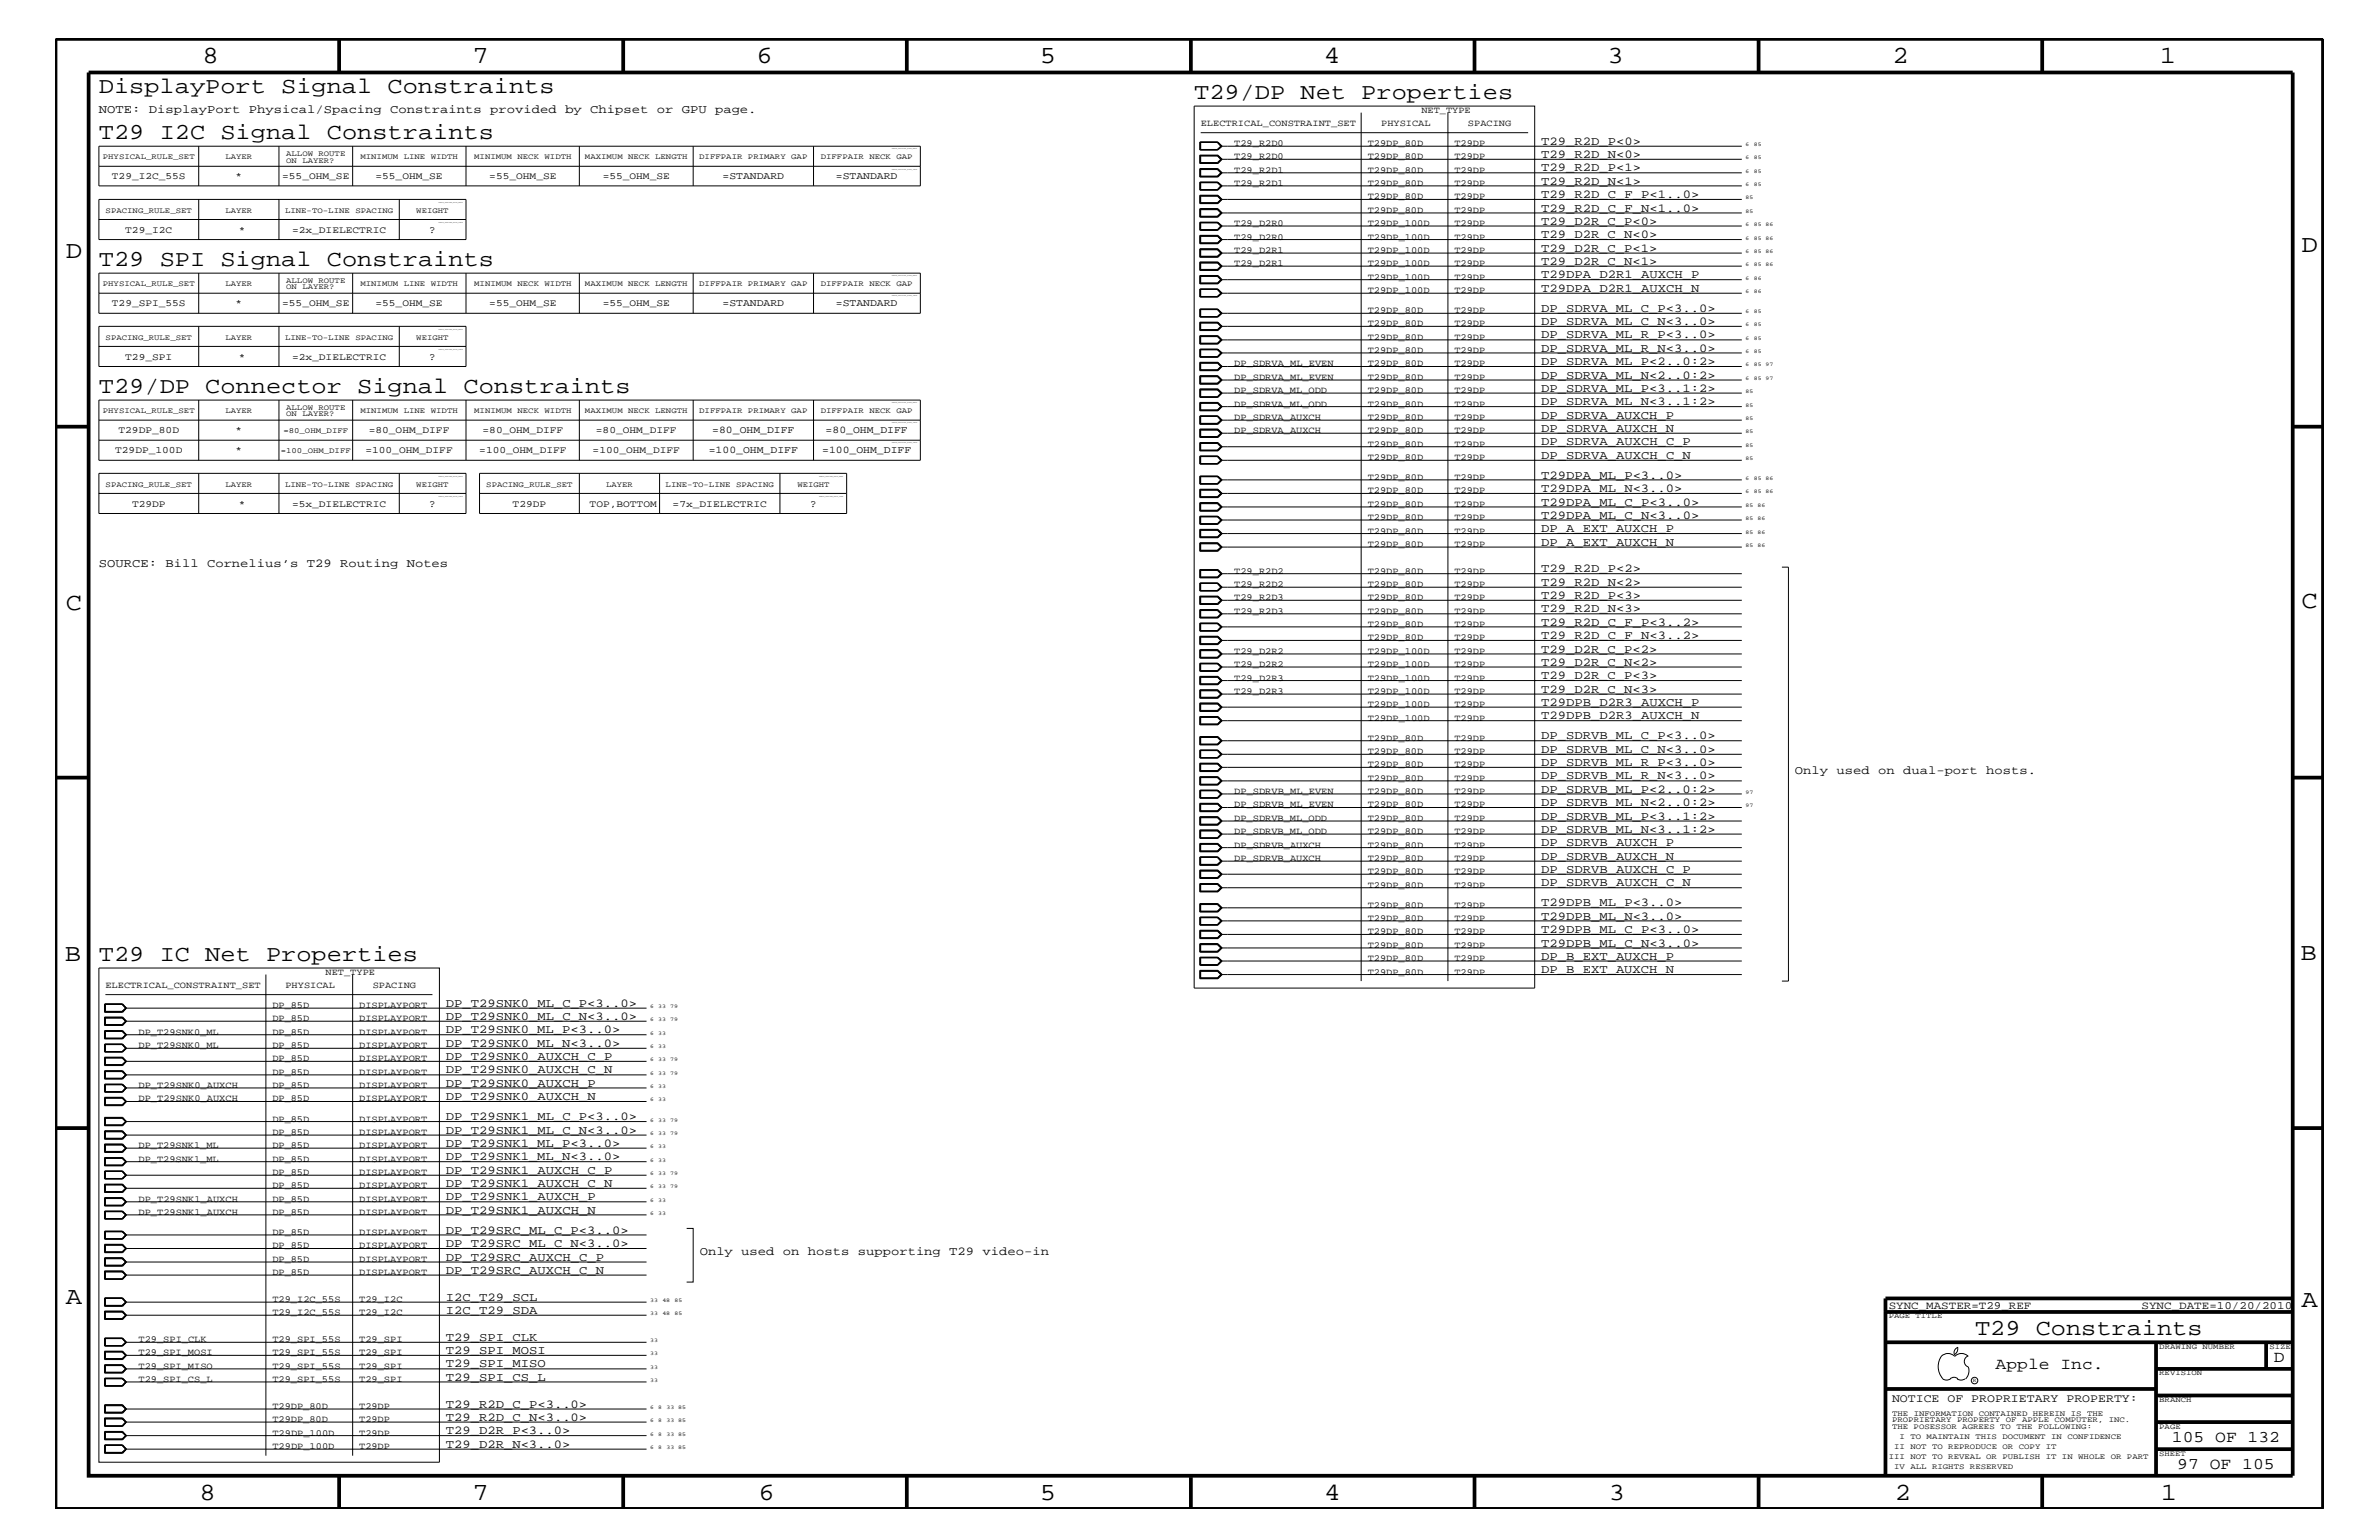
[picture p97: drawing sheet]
<svg xmlns="http://www.w3.org/2000/svg" width="432mm" height="279mm" viewBox="0 0 432 279" stroke-linecap="round" stroke-linejoin="round" font-family="sans-serif">
<defs><g id="words">
<g font-size="4.5">
<text x="36.7" y="11.5">8</text>
<text x="85.8" y="11.5">7</text>
<text x="137.3" y="11.5">6</text>
<text x="188.7" y="11.5">5</text>
<text x="240.3" y="11.5">4</text>
<text x="291.8" y="11.5">3</text>
<text x="343.5" y="11.5">2</text>
<text x="392" y="11.5">1</text>
<text x="11.9" y="46.8">D</text>
<text x="417.7" y="45.7">D</text>
<text x="11.9" y="110.6">C</text>
<text x="417.7" y="110.3">C</text>
<text x="11.8" y="174.3">B</text>
<text x="417.6" y="174.2">B</text>
<text x="11.9" y="236.7">A</text>
<text x="417.7" y="237.1">A</text>
<text x="36.2" y="272.1">8</text>
<text x="85.8" y="272.1">7</text>
<text x="137.7" y="272.1">6</text>
<text x="188.7" y="272.1">5</text>
<text x="240.4" y="272.1">4</text>
<text x="292" y="272.1">3</text>
<text x="343.9" y="272.1">2</text>
<text x="392.2" y="272.1">1</text>
</g>
<g font-size="4.1">
<text x="17.9" y="16.8">DisplayPort Signal Constraints</text>
<text x="216.7" y="18">T29/DP Net Properties</text>
<text x="17.9" y="25.3">T29 I2C Signal Constraints</text>
<text x="17.9" y="48.3">T29 SPI Signal Constraints</text>
<text x="17.9" y="71.3">T29/DP Connector Signal Constraints</text>
<text x="17.9" y="174.4">T29 IC Net Properties</text>
<text x="358.5" y="242.3">T29 Constraints</text>
</g>
<g font-size="3">
<text x="362.2" y="248.4">Apple Inc.</text>
<text x="412.7" y="247.1">D</text>
<text x="394.2" y="261.6">105 OF 132</text>
<text x="395.2" y="266.6">97 OF 105</text>
</g>
<g font-size="2.2">
<text x="17.9" y="20.4">NOTE: DisplayPort Physical/Spacing Constraints provided by Chipset or GPU page.</text>
<text x="279.7" y="26.3">T29_R2D_P&lt;0&gt;</text>
<text x="279.7" y="28.6">T29_R2D_N&lt;0&gt;</text>
<text x="279.7" y="33.6">T29_R2D_N&lt;1&gt;</text>
<text x="279.7" y="31.1">T29_R2D_P&lt;1&gt;</text>
<text x="279.7" y="35.9">T29_R2D_C_F_P&lt;1..0&gt;</text>
<text x="279.7" y="38.4">T29_R2D_C_F_N&lt;1..0&gt;</text>
<text x="279.7" y="40.8">T29_D2R_C_P&lt;0&gt;</text>
<text x="279.7" y="43.2">T29_D2R_C_N&lt;0&gt;</text>
<text x="279.7" y="45.7">T29_D2R_C_P&lt;1&gt;</text>
<text x="279.7" y="48">T29_D2R_C_N&lt;1&gt;</text>
<text x="279.7" y="50.5">T29DPA_D2R1_AUXCH_P</text>
<text x="279.7" y="52.9">T29DPA_D2R1_AUXCH_N</text>
<text x="279.7" y="56.6">DP_SDRVA_ML_C_P&lt;3..0&gt;</text>
<text x="279.7" y="59">DP_SDRVA_ML_C_N&lt;3..0&gt;</text>
<text x="279.7" y="63.9">DP_SDRVA_ML_R_N&lt;3..0&gt;</text>
<text x="279.7" y="61.4">DP_SDRVA_ML_R_P&lt;3..0&gt;</text>
<text x="279.7" y="66.2">DP_SDRVA_ML_P&lt;2..0:2&gt;</text>
<text x="279.7" y="68.7">DP_SDRVA_ML_N&lt;2..0:2&gt;</text>
<text x="279.7" y="71.1">DP_SDRVA_ML_P&lt;3..1:2&gt;</text>
<text x="279.7" y="76">DP_SDRVA_AUXCH_P</text>
<text x="279.7" y="73.5">DP_SDRVA_ML_N&lt;3..1:2&gt;</text>
<text x="279.7" y="83.3">DP_SDRVA_AUXCH_C_N</text>
<text x="279.7" y="78.3">DP_SDRVA_AUXCH_N</text>
<text x="279.7" y="80.8">DP_SDRVA_AUXCH_C_P</text>
<text x="279.7" y="89.3">T29DPA_ML_N&lt;3..0&gt;</text>
<text x="279.7" y="86.9">T29DPA_ML_P&lt;3..0&gt;</text>
<text x="279.7" y="94.2">T29DPA_ML_C_N&lt;3..0&gt;</text>
<text x="279.7" y="91.7">T29DPA_ML_C_P&lt;3..0&gt;</text>
<text x="279.7" y="96.5">DP_A_EXT_AUXCH_P</text>
<text x="279.7" y="99">DP_A_EXT_AUXCH_N</text>
<text x="17.9" y="102.9">SOURCE: Bill Cornelius’s T29 Routing Notes</text>
<text x="279.7" y="103.8">T29_R2D_P&lt;2&gt;</text>
<text x="279.7" y="106.3">T29_R2D_N&lt;2&gt;</text>
<text x="279.7" y="108.7">T29_R2D_P&lt;3&gt;</text>
<text x="279.7" y="113.6">T29_R2D_C_F_P&lt;3..2&gt;</text>
<text x="279.7" y="111.1">T29_R2D_N&lt;3&gt;</text>
<text x="279.7" y="115.9">T29_R2D_C_F_N&lt;3..2&gt;</text>
<text x="279.7" y="118.4">T29_D2R_C_P&lt;2&gt;</text>
<text x="279.7" y="120.8">T29_D2R_C_N&lt;2&gt;</text>
<text x="279.7" y="123.2">T29_D2R_C_P&lt;3&gt;</text>
<text x="279.7" y="125.7">T29_D2R_C_N&lt;3&gt;</text>
<text x="279.7" y="128">T29DPB_D2R3_AUXCH_P</text>
<text x="279.7" y="130.5">T29DPB_D2R3_AUXCH_N</text>
<text x="279.7" y="134.1">DP_SDRVB_ML_C_P&lt;3..0&gt;</text>
<text x="279.7" y="136.6">DP_SDRVB_ML_C_N&lt;3..0&gt;</text>
<text x="279.7" y="139">DP_SDRVB_ML_R_P&lt;3..0&gt;</text>
<text x="279.7" y="141.4">DP_SDRVB_ML_R_N&lt;3..0&gt;</text>
<text x="279.7" y="143.9">DP_SDRVB_ML_P&lt;2..0:2&gt;</text>
<text x="325.8" y="140.4">Only used on dual-port hosts.</text>
<text x="279.7" y="146.2">DP_SDRVB_ML_N&lt;2..0:2&gt;</text>
<text x="279.7" y="148.7">DP_SDRVB_ML_P&lt;3..1:2&gt;</text>
<text x="279.7" y="151.1">DP_SDRVB_ML_N&lt;3..1:2&gt;</text>
<text x="279.7" y="153.5">DP_SDRVB_AUXCH_P</text>
<text x="279.7" y="156">DP_SDRVB_AUXCH_N</text>
<text x="279.7" y="158.4">DP_SDRVB_AUXCH_C_P</text>
<text x="279.7" y="160.8">DP_SDRVB_AUXCH_C_N</text>
<text x="279.7" y="164.5">T29DPB_ML_P&lt;3..0&gt;</text>
<text x="279.7" y="166.9">T29DPB_ML_N&lt;3..0&gt;</text>
<text x="279.7" y="169.3">T29DPB_ML_C_P&lt;3..0&gt;</text>
<text x="279.7" y="171.7">T29DPB_ML_C_N&lt;3..0&gt;</text>
<text x="279.7" y="174.2">DP_B_EXT_AUXCH_P</text>
<text x="279.7" y="176.6">DP_B_EXT_AUXCH_N</text>
<text x="80.9" y="185">DP_T29SNK0_ML_C_N&lt;3..0&gt;</text>
<text x="80.9" y="182.7">DP_T29SNK0_ML_C_P&lt;3..0&gt;</text>
<text x="80.9" y="187.5">DP_T29SNK0_ML_P&lt;3..0&gt;</text>
<text x="80.9" y="189.9">DP_T29SNK0_ML_N&lt;3..0&gt;</text>
<text x="80.9" y="192.3">DP_T29SNK0_AUXCH_C_P</text>
<text x="80.9" y="194.8">DP_T29SNK0_AUXCH_C_N</text>
<text x="80.9" y="197.2">DP_T29SNK0_AUXCH_P</text>
<text x="80.9" y="199.6">DP_T29SNK0_AUXCH_N</text>
<text x="80.9" y="203.2">DP_T29SNK1_ML_C_P&lt;3..0&gt;</text>
<text x="80.9" y="205.7">DP_T29SNK1_ML_C_N&lt;3..0&gt;</text>
<text x="80.9" y="208.1">DP_T29SNK1_ML_P&lt;3..0&gt;</text>
<text x="80.9" y="210.5">DP_T29SNK1_ML_N&lt;3..0&gt;</text>
<text x="80.9" y="213">DP_T29SNK1_AUXCH_C_P</text>
<text x="80.9" y="215.3">DP_T29SNK1_AUXCH_C_N</text>
<text x="80.9" y="217.8">DP_T29SNK1_AUXCH_P</text>
<text x="80.9" y="220.2">DP_T29SNK1_AUXCH_N</text>
<text x="80.9" y="226.3">DP_T29SRC_ML_C_N&lt;3..0&gt;</text>
<text x="80.9" y="223.9">DP_T29SRC_ML_C_P&lt;3..0&gt;</text>
<text x="127" y="227.7">Only used on hosts supporting T29 video-in</text>
<text x="80.9" y="228.7">DP_T29SRC_AUXCH_C_P</text>
<text x="80.9" y="231.1">DP_T29SRC_AUXCH_C_N</text>
<text x="80.9" y="236">I2C_T29_SCL</text>
<text x="80.9" y="238.4">I2C_T29_SDA</text>
<text x="80.9" y="245.6">T29_SPI_MOSI</text>
<text x="80.9" y="243.3">T29_SPI_CLK</text>
<text x="80.9" y="250.6">T29_SPI_CS_L</text>
<text x="80.9" y="248.1">T29_SPI_MISO</text>
<text x="80.9" y="255.4">T29_R2D_C_P&lt;3..0&gt;</text>
<text x="80.9" y="257.8">T29_R2D_C_N&lt;3..0&gt;</text>
<text x="80.9" y="260.2">T29_D2R_P&lt;3..0&gt;</text>
<text x="80.9" y="262.7">T29_D2R_N&lt;3..0&gt;</text>
</g>
<text font-size="2.1" x="343.4" y="254.4">NOTICE OF PROPRIETARY PROPERTY:</text>
<g font-size="2">
<text x="342.8" y="237.4">SYNC_MASTER=T29_REF</text>
<text x="388.7" y="237.4">SYNC_DATE=10/20/2010</text>
</g>
<g font-size="1.9">
<text x="131.1" y="32.5">=STANDARD</text>
<text x="151.7" y="32.5">=STANDARD</text>
<text x="77.9" y="42.3">?</text>
<text x="131.1" y="55.6">=STANDARD</text>
<text x="151.7" y="55.6">=STANDARD</text>
<text x="77.9" y="65.3">?</text>
<text x="128.7" y="82.2">=100_OHM_DIFF</text>
<text x="129.3" y="78.6">=80_OHM_DIFF</text>
<text x="149.2" y="82.2">=100_OHM_DIFF</text>
<text x="149.9" y="78.6">=80_OHM_DIFF</text>
<text x="77.9" y="92">?</text>
<text x="147.1" y="92">?</text>
</g>
<g font-size="1.8">
<text x="20.3" y="32.5">T29_I2C_55S</text>
<text x="42.8" y="32.5">*</text>
<text x="51.2" y="32.5">=55_OHM_SE</text>
<text x="68.2" y="32.5">=55_OHM_SE</text>
<text x="88.8" y="32.5">=55_OHM_SE</text>
<text x="109.4" y="32.5">=55_OHM_SE</text>
<text x="22.7" y="42.3">T29_I2C</text>
<text x="43.3" y="42.3">*</text>
<text x="53" y="42.3">=2x_DIELECTRIC</text>
<text x="20.3" y="55.6">T29_SPI_55S</text>
<text x="42.8" y="55.6">*</text>
<text x="51.2" y="55.6">=55_OHM_SE</text>
<text x="68.2" y="55.6">=55_OHM_SE</text>
<text x="88.8" y="55.6">=55_OHM_SE</text>
<text x="109.4" y="55.6">=55_OHM_SE</text>
<text x="22.7" y="65.3">T29_SPI</text>
<text x="43.3" y="65.3">*</text>
<text x="53" y="65.3">=2x_DIELECTRIC</text>
<text x="20.9" y="82.2">T29DP_100D</text>
<text x="21.5" y="78.6">T29DP_80D</text>
<text x="42.8" y="78.6">*</text>
<text x="42.8" y="82.2">*</text>
<text x="66.3" y="82.2">=100_OHM_DIFF</text>
<text x="66.9" y="78.6">=80_OHM_DIFF</text>
<text x="87" y="82.2">=100_OHM_DIFF</text>
<text x="87.6" y="78.6">=80_OHM_DIFF</text>
<text x="107.6" y="82.2">=100_OHM_DIFF</text>
<text x="108.2" y="78.6">=80_OHM_DIFF</text>
<text x="24" y="92">T29DP</text>
<text x="43.3" y="92">*</text>
<text x="53" y="92">=5x_DIELECTRIC</text>
<text x="93" y="92">T29DP</text>
<text x="107" y="92">TOP,BOTTOM</text>
<text x="122.1" y="92">=7x_DIELECTRIC</text>
</g>
<g font-size="1.7">
<text x="217.9" y="22.9">ELECTRICAL_CONSTRAINT_SET</text>
<text x="250.7" y="22.9">PHYSICAL</text>
<text x="258" y="20.4">NET_TYPE</text>
<text x="266.4" y="22.9">SPACING</text>
<text x="224" y="26.5">T29_R2D0</text>
<text x="224" y="28.9">T29_R2D0</text>
<text x="248.2" y="26.5">T29DP_80D</text>
<text x="248.2" y="28.9">T29DP_80D</text>
<text x="264" y="26.5">T29DP</text>
<text x="264" y="28.9">T29DP</text>
<text x="224" y="33.7">T29_R2D1</text>
<text x="224" y="31.4">T29_R2D1</text>
<text x="248.2" y="33.7">T29DP_80D</text>
<text x="248.2" y="31.4">T29DP_80D</text>
<text x="264" y="33.7">T29DP</text>
<text x="264" y="31.4">T29DP</text>
<text x="224" y="41">T29_D2R0</text>
<text x="248.2" y="36.2">T29DP_80D</text>
<text x="248.2" y="38.6">T29DP_80D</text>
<text x="248.2" y="41">T29DP_100D</text>
<text x="264" y="36.2">T29DP</text>
<text x="264" y="38.6">T29DP</text>
<text x="264" y="41">T29DP</text>
<text x="224" y="43.5">T29_D2R0</text>
<text x="224" y="45.9">T29_D2R1</text>
<text x="248.2" y="43.5">T29DP_100D</text>
<text x="248.2" y="45.9">T29DP_100D</text>
<text x="264" y="43.5">T29DP</text>
<text x="264" y="45.9">T29DP</text>
<text x="224" y="48.3">T29_D2R1</text>
<text x="248.2" y="48.3">T29DP_100D</text>
<text x="248.2" y="50.7">T29DP_100D</text>
<text x="248.2" y="53.2">T29DP_100D</text>
<text x="264" y="48.3">T29DP</text>
<text x="264" y="50.7">T29DP</text>
<text x="264" y="53.2">T29DP</text>
<text x="248.2" y="56.8">T29DP_80D</text>
<text x="248.2" y="59.2">T29DP_80D</text>
<text x="264" y="56.8">T29DP</text>
<text x="264" y="59.2">T29DP</text>
<text x="248.2" y="64">T29DP_80D</text>
<text x="248.2" y="61.7">T29DP_80D</text>
<text x="264" y="64">T29DP</text>
<text x="264" y="61.7">T29DP</text>
<text x="224" y="66.5">DP_SDRVA_ML_EVEN</text>
<text x="224" y="68.9">DP_SDRVA_ML_EVEN</text>
<text x="224" y="71.3">DP_SDRVA_ML_ODD</text>
<text x="248.2" y="66.5">T29DP_80D</text>
<text x="248.2" y="68.9">T29DP_80D</text>
<text x="248.2" y="71.3">T29DP_80D</text>
<text x="264" y="66.5">T29DP</text>
<text x="264" y="68.9">T29DP</text>
<text x="264" y="71.3">T29DP</text>
<text x="224" y="76.2">DP_SDRVA_AUXCH</text>
<text x="224" y="73.8">DP_SDRVA_ML_ODD</text>
<text x="248.2" y="76.2">T29DP_80D</text>
<text x="248.2" y="73.8">T29DP_80D</text>
<text x="264" y="76.2">T29DP</text>
<text x="264" y="73.8">T29DP</text>
<text x="224" y="78.6">DP_SDRVA_AUXCH</text>
<text x="248.2" y="83.5">T29DP_80D</text>
<text x="248.2" y="78.6">T29DP_80D</text>
<text x="248.2" y="81.1">T29DP_80D</text>
<text x="264" y="83.5">T29DP</text>
<text x="264" y="78.6">T29DP</text>
<text x="264" y="81.1">T29DP</text>
<text x="248.2" y="89.5">T29DP_80D</text>
<text x="248.2" y="87.1">T29DP_80D</text>
<text x="264" y="89.5">T29DP</text>
<text x="264" y="87.1">T29DP</text>
<text x="248.2" y="94.3">T29DP_80D</text>
<text x="248.2" y="92">T29DP_80D</text>
<text x="264" y="94.3">T29DP</text>
<text x="264" y="92">T29DP</text>
<text x="248.2" y="96.8">T29DP_80D</text>
<text x="248.2" y="99.3">T29DP_80D</text>
<text x="264" y="96.8">T29DP</text>
<text x="264" y="99.3">T29DP</text>
<text x="224" y="104.1">T29_R2D2</text>
<text x="224" y="106.5">T29_R2D2</text>
<text x="248.2" y="104.1">T29DP_80D</text>
<text x="248.2" y="106.5">T29DP_80D</text>
<text x="264" y="104.1">T29DP</text>
<text x="264" y="106.5">T29DP</text>
<text x="224" y="108.9">T29_R2D3</text>
<text x="224" y="111.4">T29_R2D3</text>
<text x="248.2" y="108.9">T29DP_80D</text>
<text x="248.2" y="113.7">T29DP_80D</text>
<text x="248.2" y="111.4">T29DP_80D</text>
<text x="264" y="108.9">T29DP</text>
<text x="264" y="113.7">T29DP</text>
<text x="264" y="111.4">T29DP</text>
<text x="224" y="118.6">T29_D2R2</text>
<text x="248.2" y="116.2">T29DP_80D</text>
<text x="248.2" y="118.6">T29DP_100D</text>
<text x="264" y="116.2">T29DP</text>
<text x="264" y="118.6">T29DP</text>
<text x="224" y="121">T29_D2R2</text>
<text x="224" y="123.5">T29_D2R3</text>
<text x="224" y="125.9">T29_D2R3</text>
<text x="248.2" y="121">T29DP_100D</text>
<text x="248.2" y="123.5">T29DP_100D</text>
<text x="248.2" y="125.9">T29DP_100D</text>
<text x="264" y="121">T29DP</text>
<text x="264" y="123.5">T29DP</text>
<text x="264" y="125.9">T29DP</text>
<text x="248.2" y="128.3">T29DP_100D</text>
<text x="248.2" y="130.8">T29DP_100D</text>
<text x="264" y="128.3">T29DP</text>
<text x="264" y="130.8">T29DP</text>
<text x="248.2" y="134.4">T29DP_80D</text>
<text x="248.2" y="136.8">T29DP_80D</text>
<text x="264" y="134.4">T29DP</text>
<text x="264" y="136.8">T29DP</text>
<text x="248.2" y="139.2">T29DP_80D</text>
<text x="248.2" y="141.7">T29DP_80D</text>
<text x="264" y="139.2">T29DP</text>
<text x="264" y="141.7">T29DP</text>
<text x="224" y="146.5">DP_SDRVB_ML_EVEN</text>
<text x="224" y="144">DP_SDRVB_ML_EVEN</text>
<text x="224" y="149">DP_SDRVB_ML_ODD</text>
<text x="248.2" y="146.5">T29DP_80D</text>
<text x="248.2" y="144">T29DP_80D</text>
<text x="248.2" y="149">T29DP_80D</text>
<text x="264" y="146.5">T29DP</text>
<text x="264" y="144">T29DP</text>
<text x="264" y="149">T29DP</text>
<text x="224" y="151.3">DP_SDRVB_ML_ODD</text>
<text x="224" y="153.8">DP_SDRVB_AUXCH</text>
<text x="248.2" y="151.3">T29DP_80D</text>
<text x="248.2" y="153.8">T29DP_80D</text>
<text x="264" y="151.3">T29DP</text>
<text x="264" y="153.8">T29DP</text>
<text x="224" y="156.2">DP_SDRVB_AUXCH</text>
<text x="248.2" y="158.6">T29DP_80D</text>
<text x="248.2" y="156.2">T29DP_80D</text>
<text x="248.2" y="161.1">T29DP_80D</text>
<text x="264" y="158.6">T29DP</text>
<text x="264" y="156.2">T29DP</text>
<text x="264" y="161.1">T29DP</text>
<text x="248.2" y="164.7">T29DP_80D</text>
<text x="248.2" y="167.1">T29DP_80D</text>
<text x="264" y="164.7">T29DP</text>
<text x="264" y="167.1">T29DP</text>
<text x="248.2" y="169.5">T29DP_80D</text>
<text x="248.2" y="172">T29DP_80D</text>
<text x="264" y="169.5">T29DP</text>
<text x="264" y="172">T29DP</text>
<text x="19.1" y="179.3">ELECTRICAL_CONSTRAINT_SET</text>
<text x="51.8" y="179.3">PHYSICAL</text>
<text x="59.1" y="176.8">NET_TYPE</text>
<text x="67.6" y="179.3">SPACING</text>
<text x="248.2" y="174.4">T29DP_80D</text>
<text x="248.2" y="176.8">T29DP_80D</text>
<text x="264" y="174.4">T29DP</text>
<text x="264" y="176.8">T29DP</text>
<text x="49.4" y="185.3">DP_85D</text>
<text x="49.4" y="182.9">DP_85D</text>
<text x="65.2" y="185.3">DISPLAYPORT</text>
<text x="65.2" y="182.9">DISPLAYPORT</text>
<text x="25.1" y="187.7">DP_T29SNK0_ML</text>
<text x="25.1" y="190.2">DP_T29SNK0_ML</text>
<text x="49.4" y="187.7">DP_85D</text>
<text x="49.4" y="190.2">DP_85D</text>
<text x="65.2" y="187.7">DISPLAYPORT</text>
<text x="65.2" y="190.2">DISPLAYPORT</text>
<text x="25.1" y="197.4">DP_T29SNK0_AUXCH</text>
<text x="49.4" y="192.6">DP_85D</text>
<text x="49.4" y="195">DP_85D</text>
<text x="49.4" y="197.4">DP_85D</text>
<text x="65.2" y="192.6">DISPLAYPORT</text>
<text x="65.2" y="195">DISPLAYPORT</text>
<text x="65.2" y="197.4">DISPLAYPORT</text>
<text x="25.1" y="199.8">DP_T29SNK0_AUXCH</text>
<text x="49.4" y="199.8">DP_85D</text>
<text x="49.4" y="203.5">DP_85D</text>
<text x="65.2" y="199.8">DISPLAYPORT</text>
<text x="65.2" y="203.5">DISPLAYPORT</text>
<text x="25.1" y="208.3">DP_T29SNK1_ML</text>
<text x="49.4" y="205.9">DP_85D</text>
<text x="49.4" y="208.3">DP_85D</text>
<text x="65.2" y="205.9">DISPLAYPORT</text>
<text x="65.2" y="208.3">DISPLAYPORT</text>
<text x="25.1" y="210.8">DP_T29SNK1_ML</text>
<text x="49.4" y="210.8">DP_85D</text>
<text x="49.4" y="213.2">DP_85D</text>
<text x="49.4" y="215.6">DP_85D</text>
<text x="65.2" y="210.8">DISPLAYPORT</text>
<text x="65.2" y="213.2">DISPLAYPORT</text>
<text x="65.2" y="215.6">DISPLAYPORT</text>
<text x="25.1" y="218">DP_T29SNK1_AUXCH</text>
<text x="25.1" y="220.4">DP_T29SNK1_AUXCH</text>
<text x="49.4" y="218">DP_85D</text>
<text x="49.4" y="220.4">DP_85D</text>
<text x="65.2" y="218">DISPLAYPORT</text>
<text x="65.2" y="220.4">DISPLAYPORT</text>
<text x="49.4" y="226.5">DP_85D</text>
<text x="49.4" y="224.1">DP_85D</text>
<text x="65.2" y="226.5">DISPLAYPORT</text>
<text x="65.2" y="224.1">DISPLAYPORT</text>
<text x="49.4" y="229">DP_85D</text>
<text x="49.4" y="231.3">DP_85D</text>
<text x="65.2" y="229">DISPLAYPORT</text>
<text x="65.2" y="231.3">DISPLAYPORT</text>
<text x="49.4" y="236.2">T29_I2C_55S</text>
<text x="49.4" y="238.6">T29_I2C_55S</text>
<text x="65.2" y="236.2">T29_I2C</text>
<text x="65.2" y="238.6">T29_I2C</text>
<text x="25.1" y="245.9">T29_SPI_MOSI</text>
<text x="25.1" y="243.5">T29_SPI_CLK</text>
<text x="49.4" y="245.9">T29_SPI_55S</text>
<text x="49.4" y="243.5">T29_SPI_55S</text>
<text x="65.2" y="245.9">T29_SPI</text>
<text x="65.2" y="243.5">T29_SPI</text>
<text x="25.1" y="250.7">T29_SPI_CS_L</text>
<text x="25.1" y="248.4">T29_SPI_MISO</text>
<text x="49.4" y="250.7">T29_SPI_55S</text>
<text x="49.4" y="248.4">T29_SPI_55S</text>
<text x="65.2" y="250.7">T29_SPI</text>
<text x="65.2" y="248.4">T29_SPI</text>
<text x="49.4" y="255.6">T29DP_80D</text>
<text x="65.2" y="255.6">T29DP</text>
<text x="49.4" y="258">T29DP_80D</text>
<text x="49.4" y="260.5">T29DP_100D</text>
<text x="49.4" y="262.9">T29DP_100D</text>
<text x="65.2" y="258">T29DP</text>
<text x="65.2" y="260.5">T29DP</text>
<text x="65.2" y="262.9">T29DP</text>
</g>
<g font-size="1.4">
<text x="18.7" y="28.9">PHYSICAL_RULE_SET</text>
<text x="40.9" y="28.9">LAYER</text>
<text x="51.9" y="28.3">ALLOW ROUTE</text>
<text x="51.9" y="29.5">ON LAYER?</text>
<text x="65.4" y="28.9">MINIMUM LINE WIDTH</text>
<text x="86.1" y="28.9">MINIMUM NECK WIDTH</text>
<text x="106.2" y="28.9">MAXIMUM NECK LENGTH</text>
<text x="126.9" y="28.9">DIFFPAIR PRIMARY GAP</text>
<text x="149" y="28.9">DIFFPAIR NECK GAP</text>
<text x="19.2" y="38.6">SPACING_RULE_SET</text>
<text x="40.9" y="38.6">LAYER</text>
<text x="51.7" y="38.6">LINE-TO-LINE SPACING</text>
<text x="75.6" y="38.6">WEIGHT</text>
<text x="18.7" y="51.9">PHYSICAL_RULE_SET</text>
<text x="40.9" y="51.9">LAYER</text>
<text x="51.9" y="51.3">ALLOW ROUTE</text>
<text x="51.9" y="52.5">ON LAYER?</text>
<text x="65.4" y="51.9">MINIMUM LINE WIDTH</text>
<text x="86.1" y="51.9">MINIMUM NECK WIDTH</text>
<text x="106.2" y="51.9">MAXIMUM NECK LENGTH</text>
<text x="126.9" y="51.9">DIFFPAIR PRIMARY GAP</text>
<text x="149" y="51.9">DIFFPAIR NECK GAP</text>
<text x="19.2" y="61.7">SPACING_RULE_SET</text>
<text x="40.9" y="61.7">LAYER</text>
<text x="51.7" y="61.7">LINE-TO-LINE SPACING</text>
<text x="75.6" y="61.7">WEIGHT</text>
<text x="18.7" y="75">PHYSICAL_RULE_SET</text>
<text x="40.9" y="75">LAYER</text>
<text x="51.9" y="74.4">ALLOW ROUTE</text>
<text x="51.9" y="75.6">ON LAYER?</text>
<text x="65.4" y="75">MINIMUM LINE WIDTH</text>
<text x="86.1" y="75">MINIMUM NECK WIDTH</text>
<text x="106.2" y="75">MAXIMUM NECK LENGTH</text>
<text x="126.9" y="75">DIFFPAIR PRIMARY GAP</text>
<text x="149" y="75">DIFFPAIR NECK GAP</text>
<text x="51" y="82.2">=100_OHM_DIFF</text>
<text x="51.4" y="78.6">=80_OHM_DIFF</text>
<text x="19.2" y="88.3">SPACING_RULE_SET</text>
<text x="40.9" y="88.3">LAYER</text>
<text x="51.7" y="88.3">LINE-TO-LINE SPACING</text>
<text x="75.6" y="88.3">WEIGHT</text>
<text x="88.3" y="88.3">SPACING_RULE_SET</text>
<text x="110" y="88.3">LAYER</text>
<text x="120.8" y="88.3">LINE-TO-LINE SPACING</text>
<text x="144.7" y="88.3">WEIGHT</text>
<text x="342.8" y="239.2">PAGE TITLE</text>
<text x="391.9" y="244.7">DRAWING NUMBER</text>
<text x="411.9" y="244.7">SIZE</text>
<text x="391.9" y="249.5">REVISION</text>
<text x="343.4" y="256.8">THE INFORMATION CONTAINED HEREIN IS THE</text>
<text x="391.9" y="254.4">BRANCH</text>
<text x="343.4" y="259.3">THE POSESSOR AGREES TO THE FOLLOWING:</text>
<text x="343.4" y="258">PROPRIETARY PROPERTY OF APPLE COMPUTER, INC.</text>
<text x="343.8" y="262.9">II NOT TO REPRODUCE OR COPY IT</text>
<text x="344.8" y="261.1">I TO MAINTAIN THIS DOCUMENT IN CONFIDENCE</text>
<text x="391.9" y="259.3">PAGE</text>
<text x="342.8" y="264.7">III NOT TO REVEAL OR PUBLISH IT IN WHOLE OR PART</text>
<text x="343.8" y="266.6">IV ALL RIGHTS RESERVED</text>
<text x="391.9" y="264.1">SHEET</text>
</g>
<g font-size="1">
<text x="316.8" y="26.5">6</text>
<text x="316.8" y="28.9">6</text>
<text x="318.3" y="26.5">85</text>
<text x="318.3" y="28.9">85</text>
<text x="316.8" y="33.7">6</text>
<text x="316.8" y="31.4">6</text>
<text x="318.3" y="33.7">85</text>
<text x="318.3" y="31.4">85</text>
<text x="316.8" y="36.2">85</text>
<text x="316.8" y="38.6">85</text>
<text x="316.8" y="41">6</text>
<text x="318.3" y="41">85 86</text>
<text x="316.8" y="43.5">6</text>
<text x="316.8" y="45.9">6</text>
<text x="318.3" y="43.5">85 86</text>
<text x="318.3" y="45.9">85 86</text>
<text x="316.8" y="48.3">6</text>
<text x="316.8" y="50.7">6</text>
<text x="316.8" y="53.2">6</text>
<text x="318.3" y="48.3">85 86</text>
<text x="318.3" y="50.7">86</text>
<text x="318.3" y="53.2">86</text>
<text x="316.8" y="56.8">6</text>
<text x="316.8" y="59.2">6</text>
<text x="318.3" y="56.8">85</text>
<text x="318.3" y="59.2">85</text>
<text x="316.8" y="64">6</text>
<text x="316.8" y="61.7">6</text>
<text x="318.3" y="64">85</text>
<text x="318.3" y="61.7">85</text>
<text x="316.8" y="66.5">6</text>
<text x="316.8" y="68.9">6</text>
<text x="316.8" y="71.3">85</text>
<text x="318.3" y="66.5">85 97</text>
<text x="318.3" y="68.9">85 97</text>
<text x="316.8" y="76.2">85</text>
<text x="316.8" y="73.8">85</text>
<text x="316.8" y="83.5">85</text>
<text x="316.8" y="78.6">85</text>
<text x="316.8" y="81.1">85</text>
<text x="316.8" y="89.5">6</text>
<text x="316.8" y="87.1">6</text>
<text x="318.3" y="89.5">85 86</text>
<text x="318.3" y="87.1">85 86</text>
<text x="316.8" y="92">85</text>
<text x="316.8" y="94.3">85</text>
<text x="319" y="92">86</text>
<text x="319" y="94.3">86</text>
<text x="316.8" y="96.8">85</text>
<text x="316.8" y="99.3">85</text>
<text x="319" y="96.8">86</text>
<text x="319" y="99.3">86</text>
<text x="316.8" y="146.5">97</text>
<text x="316.8" y="144">97</text>
<text x="118" y="185.3">6</text>
<text x="118" y="182.9">6</text>
<text x="119.5" y="185.3">33</text>
<text x="119.5" y="182.9">33</text>
<text x="121.7" y="185.3">79</text>
<text x="121.7" y="182.9">79</text>
<text x="118" y="187.7">6</text>
<text x="118" y="190.2">6</text>
<text x="119.5" y="187.7">33</text>
<text x="119.5" y="190.2">33</text>
<text x="118" y="192.6">6</text>
<text x="118" y="195">6</text>
<text x="118" y="197.4">6</text>
<text x="119.5" y="192.6">33</text>
<text x="119.5" y="195">33</text>
<text x="119.5" y="197.4">33</text>
<text x="121.7" y="192.6">79</text>
<text x="121.7" y="195">79</text>
<text x="118" y="199.8">6</text>
<text x="118" y="203.5">6</text>
<text x="119.5" y="199.8">33</text>
<text x="119.5" y="203.5">33</text>
<text x="121.7" y="203.5">79</text>
<text x="118" y="205.9">6</text>
<text x="118" y="208.3">6</text>
<text x="119.5" y="205.9">33</text>
<text x="119.5" y="208.3">33</text>
<text x="121.7" y="205.9">79</text>
<text x="118" y="210.8">6</text>
<text x="118" y="213.2">6</text>
<text x="118" y="215.6">6</text>
<text x="119.5" y="210.8">33</text>
<text x="119.5" y="213.2">33</text>
<text x="119.5" y="215.6">33</text>
<text x="121.7" y="213.2">79</text>
<text x="121.7" y="215.6">79</text>
<text x="118" y="218">6</text>
<text x="118" y="220.4">6</text>
<text x="119.5" y="218">33</text>
<text x="119.5" y="220.4">33</text>
<text x="118" y="236.2">33</text>
<text x="118" y="238.6">33</text>
<text x="120.2" y="236.2">48</text>
<text x="120.2" y="238.6">48</text>
<text x="122.4" y="236.2">85</text>
<text x="122.4" y="238.6">85</text>
<text x="118" y="245.9">33</text>
<text x="118" y="243.5">33</text>
<text x="118" y="250.7">33</text>
<text x="118" y="248.4">33</text>
<text x="358.1" y="250.7">R</text>
<text x="118" y="255.6">6</text>
<text x="119.5" y="255.6">8</text>
<text x="121" y="255.6">33 85</text>
<text x="118" y="258">6</text>
<text x="118" y="260.5">6</text>
<text x="118" y="262.9">6</text>
<text x="119.5" y="258">8</text>
<text x="119.5" y="260.5">8</text>
<text x="119.5" y="262.9">8</text>
<text x="121" y="258">33 85</text>
<text x="121" y="260.5">33 85</text>
<text x="121" y="262.9">33 85</text>
</g>
<g font-size=".3">
<text x="161.9" y="27.1">TABLE_PHYSICAL_RULE_HEAD</text>
<text x="161.9" y="30.8">TABLE_PHYSICAL_RULE_ITEM</text>
<text x="79.6" y="40.4">TABLE_SPACING_RULE_ITEM</text>
<text x="79.6" y="36.8">TABLE_SPACING_RULE_HEAD</text>
<text x="161.9" y="53.8">TABLE_PHYSICAL_RULE_ITEM</text>
<text x="161.9" y="50.2">TABLE_PHYSICAL_RULE_HEAD</text>
<text x="79.6" y="59.8">TABLE_SPACING_RULE_HEAD</text>
<text x="79.6" y="63.4">TABLE_SPACING_RULE_ITEM</text>
<text x="161.9" y="76.8">TABLE_PHYSICAL_RULE_ITEM</text>
<text x="161.9" y="73.2">TABLE_PHYSICAL_RULE_HEAD</text>
<text x="161.9" y="80.5">TABLE_PHYSICAL_RULE_ITEM</text>
<text x="79.6" y="86.5">TABLE_SPACING_RULE_HEAD</text>
<text x="148.7" y="86.5">TABLE_SPACING_RULE_HEAD</text>
<text x="79.6" y="90.1">TABLE_SPACING_RULE_ITEM</text>
<text x="148.7" y="90.1">TABLE_SPACING_RULE_ITEM</text>
</g>
</g></defs>
<g fill="none" stroke="#000" stroke-width=".18">
<path d="M216.7 19.2h61.9v160.1h-61.9zM17.9 39.8v3.7h66.7v-7.3h-66.7v3.6h66.7M17.9 26.5h149.1v7.2h-149.1zM17.9 30.2h149.1M36.1 26.5v7.2M36.1 36.2v7.3M50.6 26.5v7.2M50.6 36.2v7.3M64 26.5v7.2M72.5 36.2v7.3M84.6 26.5v7.2M105.2 26.5v7.2"/>
<path d="M125.8 26.5v7.2M147.7 26.5v7.2M217.8 25.8h3.3l.7 .7-.7 .7h-3.3zM217.8 28.1h3.3l.7 .8-.7 .8h-3.3zM217.8 30.6h3.3l.7 .8-.7 .7h-3.3zM217.8 33h3.3l.7 .7-.7 .8h-3.3zM217.8 35.4h3.3l.7 .8-.7 .7h-3.3zM217.8 37.9h3.3l.7 .7-.7 .8h-3.3zM217.8 25.8v1.4M217.8 33v1.5M217.8 37.9v1.4h3.2M217.8 27.1h3.2"/>
<path d="M217.8 25.9h3.2M217.8 34.4h3.2M217.8 33.1h3.2M217.8 38h3.2l.7 .6-.7 .7M217.9 25.9v1.2M217.9 28.3h3.1l.6 .6-.6 .6h-3.1zM217.9 30.8h3.1l.6 .6-.6 .5h-3.1zM217.9 33.1v1.3M217.9 35.6h3.1l.6 .6-.6 .6h-3.1zM217.9 38h3.1l.6 .6-.6 .6h-3.1zM217.9 24.1h59.5M221 28.2h-3.2v1.5"/>
<path d="M221 30.7h-3.2v1.3h3.2M221 35.5h-3.2v1.4h3.2M221 25.9l.7 .6-.7 .6M221 25.8l.7 .7-.7 .7M221 25.9l.6 .6M221 28.2l.7 .7-.7 .7h-3.2M221 28.2l.7 .7-.7 .8M221 33.1l.7 .6-.7 .7M221 33l.7 .7-.7 .8M221 33.1l.6 .6M221 30.7l.7 .7-.7 .6M221 35.5l.7 .7-.7 .7"/>
<path d="M221 37.9l.7 .7-.7 .7M221.6 26.5l-.6 .6M221.6 26.5h94.5M221.6 28.9h94.5M221.6 33.7l-.6 .7M221.6 33.7h94.5M221.6 31.4h94.5M221.6 36.2h94.5M221.6 38.6h94.5M247.1 20.4v157.6M262.8 20.4v157.6M17.9 49.6h149.1v7.2h-149.1z"/>
<path d="M17.9 53.2h149.1M36.1 49.6v7.2M36.1 59.2v7.3M50.6 49.6v7.2M50.6 59.2v7.3M64 49.6v7.2M72.5 59.2v7.3M84.6 49.6v7.2M105.2 49.6v7.2M125.8 49.6v7.2M147.7 49.6v7.2M217.8 40.3h3.3l.7 .7-.7 .8h-3.3z"/>
<path d="M217.8 42.7h3.3l.7 .8-.7 .7h-3.3zM217.8 45.2h3.3l.7 .7-.7 .8h-3.3zM217.8 47.5h3.3l.7 .8-.7 .8h-3.3zM217.8 50h3.3l.7 .7-.7 .8h-3.3zM217.8 52.4h3.3l.7 .8-.7 .7h-3.3zM217.8 56.1h3.3l.7 .7-.7 .7h-3.3zM217.8 58.4h3.3l.7 .8-.7 .8h-3.3zM217.8 40.3v1.5M217.8 45.2v1.4h3.2l.7-.7-.7-.7M217.8 49.1v-1.5h3.2l.7 .7-.7 .8M217.8 52.4v1.5M217.8 56.1v1.4"/>
<path d="M217.8 57.4h3.2M217.8 56.2h3.2M217.8 46.5h3.2M217.8 45.2h3.2l.7 .7-.7 .6M217.8 47.7h3.2M217.8 41.7h3.2M217.8 40.4h3.2M217.8 53.8h3.2M217.8 52.5h3.2M217.9 40.4v1.3M217.9 42.9h3.1l.6 .6-.6 .6h-3.1zM217.9 47.7v1.2h3.1l.6-.6"/>
<path d="M217.9 50.2h3.1l.6 .5-.6 .6h-3.1zM217.9 52.5v1.3M217.9 56.2v1.2M217.9 58.6h3.1l.6 .6-.6 .6h-3.1zM221 42.8h-3.2v1.3h3.2M221 50.1h-3.2v1.3h3.2M221 58.5h-3.2v1.4h3.2M221 56.2l.7 .6-.7 .6M221 56.1l.7 .7-.7 .7M221 56.2l.6 .6M221 58.5l.7 .7-.7 .7M221 47.7l.7 .6-.7 .7h-3.2"/>
<path d="M221 47.7l.6 .6M221 42.8l.7 .7-.7 .6M221 40.4l.7 .6-.7 .7M221 40.3l.7 .7-.7 .8M221 40.4l.6 .6M221 50.1l.7 .6-.7 .7M221 52.5l.7 .7-.7 .6M221 52.4l.7 .8-.7 .7M221 52.5l.6 .7M221.6 45.9l-.6-.6h-3.1v1.2M221.6 56.8l-.6 .6M221.6 56.8h94.5"/>
<path d="M221.6 59.2h94.5M221.6 45.9l-.6 .6M221.6 45.9h94.5M221.6 48.3h94.5M221.6 43.5h94.5M221.6 41l-.6 .7M221.6 41h94.5M221.6 50.7h94.5M221.6 53.2l-.6 .6M221.6 53.2h94.5M17.9 62.9v3.6h66.7v-7.3h-66.7v3.7h66.7M17.9 76.2h149.1"/>
<path d="M17.9 72.6h149.1v10.9h-149.1zM17.9 79.9h149.1M36.1 72.6v10.9M50.6 72.6v10.9M64 72.6v10.9M84.6 72.6v10.9M105.2 72.6v10.9M125.8 72.6v10.9M147.7 72.6v10.9M217.8 65.7h3.3l.7 .8-.7 .8h-3.3zM217.8 60.9h3.3l.7 .8-.7 .7h-3.3zM217.8 63.4h3.3l.7 .6-.7 .8h-3.3z"/>
<path d="M217.8 68.2h3.3l.7 .7-.7 .8h-3.3zM217.8 70.6h3.3l.7 .7-.7 .8h-3.3zM217.8 73h3.3l.7 .8-.7 .7h-3.3zM217.8 75.5h3.3l.7 .7-.7 .8h-3.3zM217.8 77.8h3.3l.7 .8-.7 .8h-3.3zM217.8 63.4v1.4M217.8 68.2v1.4h3.2l.7-.7-.7-.7M217.8 72.1v-1.5h3.2l.7 .7-.7 .8M217.8 75.5v1.4h3.2l.7-.7-.7-.7M217.8 79.4v-1.5h3.2l.7 .7-.7 .8M217.8 72h3.2M217.8 70.7h3.2"/>
<path d="M217.8 76.8h3.2M217.8 75.6h3.2M217.8 78h3.2M217.8 69.5h3.2M217.8 68.3h3.2l.7 .6-.7 .6M217.8 64.7h3.2M217.8 63.4h3.2M217.9 65.9h3.1l.6 .6-.6 .6h-3.1zM217.9 61.1h3.1l.6 .6-.6 .6h-3.1zM217.9 63.4v1.3M217.9 70.7v1.3M217.9 73.2h3.1l.6 .6-.6 .6h-3.1z"/>
<path d="M217.9 75.6v1.2M217.9 78v1.2h3.1l.6-.6M221 65.8l.7 .7-.7 .7M221 65.8h-3.2v1.4h3.2M221 61h-3.2v1.3h3.2M221 73.1h-3.2v1.4h3.2M221 70.7l.7 .6-.7 .7M221 70.7l.6 .6M221 61l.7 .7-.7 .6M221 75.6l.7 .6-.7 .6M221 75.6l.6 .6M221 78l.7 .6-.7 .7h-3.2"/>
<path d="M221 78l.6 .6M221 73.1l.7 .7-.7 .7M221 63.4l.7 .6-.7 .7M221 63.4l.7 .6-.7 .8M221 63.4l.6 .6M221.6 68.9l-.6-.5h-3.1v1.1M221.6 66.5h94.5M221.6 71.3l-.6 .7M221.6 71.3h94.5M221.6 61.7h94.5M221.6 76.2l-.6 .6M221.6 76.2h94.5"/>
<path d="M221.6 78.6h94.5M221.6 68.9l-.6 .6M221.6 68.9h94.5M221.6 73.8h94.5M221.6 64l-.6 .7M221.6 64h94.5M17.9 89.5v3.7h66.7v-7.3h-66.7v3.6h66.7M36.1 85.9v7.3M50.6 85.9v7.3M72.5 85.9v7.3M87 89.5v3.7h66.7v-7.3h-66.7v3.6h66.7M105.2 85.9v7.3"/>
<path d="M119.7 85.9v7.3M141.6 85.9v7.3M217.8 80.3h3.3l.7 .8-.7 .7h-3.3zM217.8 82.7h3.3l.7 .8-.7 .7h-3.3zM217.8 86.4h3.3l.7 .7-.7 .7h-3.3zM217.8 88.8h3.3l.7 .7-.7 .8h-3.3zM217.8 91.2h3.3l.7 .8-.7 .7h-3.3zM217.8 93.7h3.3l.7 .6-.7 .8h-3.3zM217.8 96h3.3l.7 .8-.7 .8h-3.3zM217.8 98.5h3.3l.7 .8-.7 .7h-3.3zM217.8 82.7v1.5M217.8 86.4v1.4"/>
<path d="M217.8 91.2v1.5h3.2M217.8 93.7v1.4M217.8 98.5v1.4h3.2l.7-.6-.7-.8M217.8 84.1h3.2M217.8 82.8h3.2M217.8 87.7h3.2M217.8 86.5h3.2M217.8 99.9h3.2M217.8 98.6h3.2l.7 .7-.7 .6M217.8 91.3h3.2l.7 .7-.7 .7M217.8 95h3.2M217.8 93.8h3.2"/>
<path d="M217.9 80.5h3.1l.6 .6-.6 .5h-3.1zM217.9 82.8v1.3M217.9 86.5v1.2M217.9 88.9h3.1l.6 .6-.6 .6h-3.1zM217.9 91.4h3.1l.6 .6-.6 .6h-3.1zM217.9 93.8v1.2M217.9 96.2h3.1l.6 .6-.6 .6h-3.1zM221 80.4h-3.2v1.3h3.2M221 88.8h-3.2v1.4h3.2M221 96.1h-3.2v1.4h3.2M221 80.4l.7 .7-.7 .6M221 82.8l.7 .7-.7 .6"/>
<path d="M221 82.7l.7 .8-.7 .7M221 82.8l.6 .7M221 86.5l.7 .6-.7 .6M221 86.4l.7 .7-.7 .7M221 86.5l.6 .6M221 88.8l.7 .7-.7 .7M221 96.1l.7 .7-.7 .7M221 91.2l.7 .8-.7 .7M221 93.8l.7 .5-.7 .7M221 93.7l.7 .6-.7 .8M221 93.8l.6 .5M221.6 99.3l-.6-.6h-3.1v1.2"/>
<path d="M221.6 81.1h94.5M221.6 83.5l-.6 .6M221.6 83.5h94.5M221.6 87.1l-.6 .6M221.6 87.1h94.5M221.6 89.5h94.5M221.6 99.3l-.6 .6M221.6 99.3h94.5M221.6 96.8h94.5M221.6 92h94.5M221.6 94.3l-.6 .7M221.6 94.3h94.5"/>
<path d="M217.8 103.3h3.3l.7 .8-.7 .7h-3.3zM217.8 105.8h3.3l.7 .7-.7 .7h-3.3zM217.8 108.1h3.3l.7 .8-.7 .8h-3.3zM217.8 110.6h3.3l.7 .8-.7 .7h-3.3zM217.8 113.1h3.3l.7 .6-.7 .8h-3.3zM217.8 115.4h3.3l.7 .8-.7 .8h-3.3zM217.8 117.9h3.3l.7 .7-.7 .8h-3.3zM217.8 105.8v1.4M217.8 113.1v1.4M217.8 117.9v1.4h3.2M217.8 107.1h3.2M217.8 105.9h3.2"/>
<path d="M217.8 118h3.2l.7 .6-.7 .7M217.8 114.4h3.2M217.8 113.1h3.2M217.9 103.5h3.1l.6 .6-.6 .6h-3.1zM217.9 105.9v1.2M217.9 108.3h3.1l.6 .6-.6 .6h-3.1zM217.9 110.8h3.1l.6 .6-.6 .6h-3.1zM217.9 113.1v1.3M217.9 115.6h3.1l.6 .6-.6 .6h-3.1zM217.9 118.1h3.1l.6 .5-.6 .6h-3.1zM221 103.4h-3.2v1.4h3.2M221 108.2h-3.2v1.5"/>
<path d="M221 110.7h-3.2v1.3h3.2M221 115.5h-3.2v1.4h3.2M221 105.9l.7 .6-.7 .6M221 105.8l.7 .7-.7 .7M221 105.9l.6 .6M221 103.4l.7 .7-.7 .7M221 110.7l.7 .7-.7 .6M221 108.2l.7 .7-.7 .7h-3.2M221 108.2l.7 .7-.7 .8M221 117.9l.7 .7-.7 .7M221 113.1l.7 .6-.7 .7M221 113.1l.7 .6-.7 .8"/>
<path d="M221 113.1l.6 .6M221 115.5l.7 .7-.7 .7M221.6 106.5l-.6 .6M221.6 106.5h94.5M221.6 104.1h94.5M221.6 111.4h94.5M221.6 108.9h94.5M221.6 118.6h94.5M221.6 113.7l-.6 .7M221.6 113.7h94.5M221.6 116.2h94.5M323.4 102.9h1.2v75.1h-1.2"/>
<path d="M217.8 120.3h3.3l.7 .7-.7 .8h-3.3zM217.8 122.7h3.3l.7 .8-.7 .7h-3.3zM217.8 125.2h3.3l.7 .7-.7 .8h-3.3zM217.8 127.5h3.3l.7 .8-.7 .8h-3.3zM217.8 130h3.3l.7 .8-.7 .7h-3.3zM217.8 133.6h3.3l.7 .8-.7 .8h-3.3zM217.8 136.1h3.3l.7 .7-.7 .7h-3.3zM217.8 138.5h3.3l.7 .7-.7 .8h-3.3zM217.8 120.3v1.5M217.8 125.2v1.4h3.2l.7-.7-.7-.7M217.8 129.1v-1.5h3.2l.7 .7-.7 .8M217.8 136.1v1.4"/>
<path d="M217.8 137.4h3.2M217.8 136.2h3.2M217.8 126.5h3.2M217.8 125.3h3.2l.7 .6-.7 .6M217.8 121.7h3.2M217.8 120.4h3.2M217.8 127.7h3.2M217.9 120.4v1.3M217.9 122.9h3.1l.6 .6-.6 .6h-3.1zM217.9 127.7v1.2h3.1l.6-.6M217.9 130.2h3.1l.6 .6-.6 .5h-3.1zM217.9 133.8h3.1l.6 .6-.6 .6h-3.1z"/>
<path d="M217.9 136.2v1.2M217.9 138.6h3.1l.6 .6-.6 .6h-3.1zM221 122.8h-3.2v1.3h3.2M221 130.1h-3.2v1.3h3.2M221 133.7h-3.2v1.4h3.2M221 138.5h-3.2v1.4h3.2M221 138.5l.7 .7-.7 .7M221 133.7l.7 .7-.7 .7M221 136.2l.7 .6-.7 .6M221 136.1l.7 .7-.7 .7M221 136.2l.6 .6M221 122.8l.7 .7-.7 .6"/>
<path d="M221 120.4l.7 .6-.7 .7M221 120.3l.7 .7-.7 .8M221 120.4l.6 .6M221 130.1l.7 .7-.7 .6M221 127.7l.7 .6-.7 .7h-3.2M221 127.7l.6 .6M221.6 125.9l-.6-.6h-3.1v1.2M221.6 139.2h94.5M221.6 134.4h94.5M221.6 136.8l-.6 .6M221.6 136.8h94.5M221.6 123.5h94.5"/>
<path d="M221.6 125.9l-.6 .6M221.6 125.9h94.5M221.6 121l-.6 .7M221.6 121h94.5M221.6 130.8h94.5M221.6 128.3h94.5M217.8 140.9h3.3l.7 .8-.7 .7h-3.3zM217.8 143.4h3.3l.7 .6-.7 .8h-3.3zM217.8 145.7h3.3l.7 .8-.7 .8h-3.3zM217.8 148.2h3.3l.7 .8-.7 .7h-3.3zM217.8 150.6h3.3l.7 .7-.7 .8h-3.3zM217.8 153h3.3l.7 .8-.7 .7h-3.3z"/>
<path d="M217.8 155.5h3.3l.7 .7-.7 .8h-3.3zM217.8 157.8h3.3l.7 .8-.7 .8h-3.3zM217.8 143.4v1.4M217.8 148.2v1.4h3.2l.7-.6-.7-.8M217.8 152.1v-1.4h3.2l.7 .6-.7 .8M217.8 155.5v1.4h3.2l.7-.7-.7-.7M217.8 159.4v-1.5h3.2l.7 .7-.7 .8M217.8 144.7h3.2M217.8 143.5h3.2M217.8 149.5h3.2M217.8 148.3h3.2l.7 .7-.7 .5M217.8 152h3.2"/>
<path d="M217.8 150.7h3.2M217.8 158h3.2M217.8 156.8h3.2M217.8 155.6h3.2M217.9 141.1h3.1l.6 .6-.6 .6h-3.1zM217.9 143.5v1.2M217.9 145.9h3.1l.6 .6-.6 .6h-3.1zM217.9 150.7v1.3M217.9 153.2h3.1l.6 .6-.6 .6h-3.1zM217.9 155.6v1.2M217.9 158v1.2h3.1l.6-.6M221 141h-3.2v1.4h3.2"/>
<path d="M221 145.8h-3.2v1.4h3.2M221 153.1h-3.2v1.4h3.2M221 143.5l.7 .5-.7 .7M221 143.4l.7 .6-.7 .8M221 143.5l.6 .5M221 145.8l.7 .7-.7 .7M221 141l.7 .7-.7 .7M221 150.7l.7 .6-.7 .7M221 150.7l.6 .6M221 153.1l.7 .7-.7 .7M221 158l.7 .6-.7 .7h-3.2M221 158l.6 .6"/>
<path d="M221 155.6l.7 .6-.7 .6M221 155.6l.6 .6M221.6 149l-.6-.6h-3.1v1.1M221.6 144l-.6 .7M221.6 144h94.5M221.6 146.5h94.5M221.6 149l-.6 .5M221.6 149h94.5M221.6 141.7h94.5M221.6 151.3l-.6 .7M221.6 151.3h94.5M221.6 153.8h94.5"/>
<path d="M221.6 158.6h94.5M221.6 156.2l-.6 .6M221.6 156.2h94.5M17.9 175.6h61.9v89.7h-61.9zM48.3 176.8v87.3M64 176.8v87.3M217.8 160.3h3.3l.7 .8-.7 .7h-3.3zM217.8 163.9h3.3l.7 .8-.7 .8h-3.3zM217.8 166.4h3.3l.7 .7-.7 .7h-3.3zM217.8 168.8h3.3l.7 .7-.7 .8h-3.3zM217.8 171.2h3.3l.7 .8-.7 .7h-3.3zM217.8 173.7h3.3l.7 .7-.7 .7h-3.3z"/>
<path d="M217.8 176.1h3.3l.7 .7-.7 .8h-3.3zM217.8 166.4v1.4M217.8 171.2v1.5h3.2M217.8 173.7v1.4M217.8 167.8h3.2M217.8 166.5h3.2M217.8 175h3.2M217.8 173.8h3.2M217.8 171.3h3.2l.7 .7-.7 .7M217.9 160.5h3.1l.6 .6-.6 .6h-3.1zM217.9 164.1h3.1l.6 .6-.6 .6h-3.1zM217.9 166.5v1.3"/>
<path d="M217.9 168.9h3.1l.6 .6-.6 .6h-3.1zM217.9 171.4h3.1l.6 .6-.6 .6h-3.1zM217.9 173.8v1.2M217.9 176.2h3.1l.6 .6-.6 .6h-3.1zM221 160.4h-3.2v1.3h3.2M221 164h-3.2v1.4h3.2M221 168.9h-3.2v1.3h3.2M221 176.1h-3.2v1.4h3.2M221 160.4l.7 .7-.7 .6M221 164l.7 .7-.7 .7M221 166.5l.7 .6-.7 .7M221 166.4l.7 .7-.7 .7"/>
<path d="M221 166.5l.6 .6M221 173.8l.7 .6-.7 .6M221 173.7l.7 .7-.7 .7M221 173.8l.6 .6M221 176.1l.7 .7-.7 .7M221 168.9l.7 .6-.7 .7M221 171.2l.7 .8-.7 .7M221.6 161.1h94.5M221.6 164.7h94.5M221.6 167.1l-.6 .7M221.6 167.1h94.5M221.6 174.4l-.6 .6"/>
<path d="M221.6 174.4h94.5M221.6 176.8h94.5M221.6 169.5h94.5M221.6 172h94.5M19 182.1h3.3l.6 .8-.6 .8h-3.3zM19 184.5h3.3l.6 .8-.6 .7h-3.3zM19 187h3.3l.6 .7-.6 .8h-3.3zM19 189.4h3.3l.6 .8-.6 .7h-3.3zM19 191.8h3.3l.6 .8-.6 .7h-3.3zM19 194.3h3.3l.6 .7-.6 .8h-3.3zM19 196.7h3.3l.6 .7-.6 .7h-3.3zM19 199.1h3.3l.6 .7-.6 .8h-3.3z"/>
<path d="M19.1 182.1v1.5h3.1l.7-.7M19.1 189.4v1.5M19.1 196.7v1.4M19.1 190.8h3.1M19.1 189.5h3.1M19.1 184.7h3.1M19.1 183.5h3.1M19.1 182.2h3.1M19.1 198.1h3.1M19.1 196.8h3.1M19.1 182.2v1.3M19.1 184.7v1.2h3.1l.6-.6"/>
<path d="M19.1 187.1h3.1l.6 .6-.6 .6h-3.1zM19.1 189.5v1.3M19.1 192h3.1l.6 .6-.6 .6h-3.1zM19.1 194.4h3.1l.6 .6-.6 .6h-3.1zM19.1 196.8v1.3M19.1 199.2h3.1l.6 .6-.6 .6h-3.1zM19.1 180.5h59.4M22.2 187.1h-3.1v1.3h3.1M22.2 191.9h-3.1v1.3h3.1M22.2 194.3h-3.1v1.4h3.1M22.2 199.2h-3.1v1.3h3.1M22.2 187.1l.7 .6-.7 .7"/>
<path d="M22.2 187.1l.7 .6M22.2 189.5l.7 .7-.7 .6M22.2 189.4l.7 .8M22.2 189.5l.6 .7M22.2 184.7l.7 .6-.7 .7h-3.1M22.2 184.7l.6 .6M22.2 182.2l.7 .7-.7 .6M22.2 182.1l.7 .8M22.2 182.2l.6 .7M22.2 191.9l.7 .7-.7 .6M22.2 191.9l.7 .7M22.2 194.3l.7 .7-.7 .7"/>
<path d="M22.2 194.3l.7 .7M22.2 196.8l.7 .6-.7 .7M22.2 196.7l.7 .7M22.2 196.8l.6 .6M22.2 199.2l.7 .6-.7 .7M22.2 199.2l.7 .6M22.8 190.2l-.6 .6M22.8 182.9l-.6 .6M22.8 197.4l-.6 .7M22.8 187.7h94.5M22.8 190.2h94.5M22.8 185.3h94.5"/>
<path d="M22.8 182.9h94.5M22.8 192.6h94.5M22.8 195h94.5M22.8 197.4h94.5M22.8 199.8h94.5M22.9 187.7l-.7 .7M22.9 190.2l-.7 .7M22.9 185.3l-.7 .7M22.9 192.6l-.7 .6M22.9 195l-.7 .7M22.9 197.4l-.7 .7M22.9 199.8l-.7 .7"/>
<path d="M22.9 185.3l-.7-.7h-3.1v1.4M19 202.7h3.3l.6 .8-.6 .7h-3.3zM19 205.2h3.3l.6 .7-.6 .8h-3.3zM19 207.5h3.3l.6 .8-.6 .8h-3.3zM19 210h3.3l.6 .8-.6 .7h-3.3zM19 212.5h3.3l.6 .7-.6 .7h-3.3zM19 214.8h3.3l.6 .8-.6 .8h-3.3zM19 217.3h3.3l.6 .7-.6 .8h-3.3zM19 219.7h3.3l.6 .7-.6 .8h-3.3zM19.1 205.2v1.4h3.1l.7-.7M19.1 212.5v1.4M19.1 219.7v1.5"/>
<path d="M19.1 207.7h3.1M19.1 206.5h3.1M19.1 205.3h3.1l.7 .6-.7 .6M19.1 213.8h3.1M19.1 212.5h3.1M19.1 219.8h3.1M19.1 202.9h3.1l.6 .6-.6 .6h-3.1zM19.1 207.7v1.2h3.1l.6-.6M19.1 210.2h3.1l.6 .6-.6 .6h-3.1zM19.1 212.5v1.3M19.1 215h3.1l.6 .6-.6 .6h-3.1zM19.1 217.5h3.1l.6 .5-.6 .6h-3.1z"/>
<path d="M19.1 219.8v1.3M22.2 202.8h-3.1v1.4h3.1M22.2 210.1h-3.1v1.3h3.1M22.2 214.9h-3.1v1.5M22.2 217.4h-3.1v1.3h3.1M22.2 207.7l.7 .6-.7 .7h-3.1M22.2 207.7l.6 .6M22.2 210.1l.7 .7-.7 .6M22.2 210.1l.7 .7M22.2 202.8l.7 .7-.7 .7M22.2 202.8l.7 .7M22.2 205.2l.7 .7"/>
<path d="M22.2 214.9l.7 .7-.7 .7h-3.1M22.2 214.9l.7 .7M22.2 212.5l.7 .7-.7 .6M22.2 212.5l.7 .7M22.2 212.5l.6 .7M22.2 217.4l.7 .6-.7 .7M22.2 217.4l.7 .6M22.2 219.8l.7 .6-.7 .7M22.2 219.7l.7 .7M22.2 219.8l.6 .6M22.8 205.9l-.6 .6M22.8 213.2l-.6 .6"/>
<path d="M22.8 205.9l-.6-.6h-3.1v1.2M22.8 208.3h94.5M22.8 210.8h94.5M22.8 203.5h94.5M22.8 205.9h94.5M22.8 215.6h94.5M22.8 213.2h94.5M22.8 218h94.5M22.9 208.3l-.7 .8M22.9 210.8l-.7 .6M22.9 203.5l-.7 .7M22.9 215.6l-.7 .8"/>
<path d="M22.9 213.2l-.7 .7M22.9 218l-.7 .7M22.9 208.3l-.7-.7h-3.1v1.5M19 223.4h3.3l.6 .7-.6 .7h-3.3zM19 225.7h3.3l.6 .8-.6 .8h-3.3zM19 228.2h3.3l.6 .8-.6 .7h-3.3zM19 230.6h3.3l.6 .7-.6 .8h-3.3zM19 235.5h3.3l.6 .7-.6 .8h-3.3zM19 237.9h3.3l.6 .7-.6 .8h-3.3zM19.1 223.4v1.4M19.1 228.2v1.4h3.1l.7-.6M19.1 235.5v1.4h3.1l.7-.7"/>
<path d="M19.1 236.8h3.1M19.1 235.6h3.1M19.1 238h3.1M19.1 221.1h3.1M19.1 224.7h3.1M19.1 223.5h3.1M19.1 229.6h3.1M19.1 228.3h3.1l.7 .7-.7 .6M19.1 232h3.1M19.1 230.7h3.1M19.1 223.5v1.2M19.1 225.9h3.1l.6 .6-.6 .6h-3.1z"/>
<path d="M19.1 230.7v1.3M19.1 235.6v1.2M19.1 238v1.2h3.1l.6-.6M22.2 225.8h-3.1v1.4h3.1M22.2 235.6l.7 .6-.7 .6M22.2 235.5l.7 .7M22.2 235.6l.6 .6M22.2 238l.7 .6-.7 .7h-3.1M22.2 238l.6 .6M22.2 223.5l.7 .6-.7 .6M22.2 223.4l.7 .7M22.2 223.5l.6 .6"/>
<path d="M22.2 225.8l.7 .7-.7 .7M22.2 225.8l.7 .7M22.2 228.2l.7 .8M22.2 230.7l.7 .6-.7 .7M22.2 230.7l.6 .6M22.8 236.2l-.6 .6M22.8 220.4l-.6 .7M22.8 224.1l-.6 .6M22.8 229l-.6 .6M22.8 231.3l-.6 .7M22.8 229l-.6-.6h-3.1v1.2M22.8 236.2h94.5"/>
<path d="M22.8 238.6h94.5M22.8 220.4h94.5M22.8 224.1h94.5M22.8 226.5h94.5M22.8 229h94.5M22.8 231.3h94.5M22.9 238.6l-.7 .8M22.9 220.4l-.7 .8M22.9 224.1l-.7 .7M22.9 226.5l-.7 .7M22.9 231.3l-.7 .8M22.9 231.3l-.7-.6h-3.1v1.4"/>
<path d="M22.9 238.6l-.7-.7h-3.1v1.5M124.6 222.9h1.2v9.7h-1.2M19 242.8h3.3l.6 .7-.6 .7h-3.3zM19 245.1h3.3l.6 .8-.6 .8h-3.3zM19 247.6h3.3l.6 .8-.6 .7h-3.3zM19 250h3.3l.6 .7-.6 .8h-3.3zM19 254.9h3.3l.6 .7-.6 .8h-3.3zM19 257.2h3.3l.6 .8-.6 .8h-3.3zM19 259.7h3.3l.6 .8-.6 .7h-3.3zM19.1 244.1h3.1M19.1 242.8v1.4M19.1 250v1.5"/>
<path d="M19.1 254.9v1.4h3.1l.7-.7M19.1 242.9h3.1M19.1 251.4h3.1M19.1 250.1h3.1M19.1 256.2h3.1M19.1 255h3.1l.7 .6-.7 .6M19.1 258.7h3.1M19.1 257.4h3.1M19.1 242.9v1.2M19.1 245.3h3.1l.6 .6-.6 .6h-3.1zM19.1 247.8h3.1l.6 .6-.6 .5h-3.1zM19.1 250.1v1.3"/>
<path d="M19.1 257.4v1.3M19.1 259.9h3.1l.6 .6-.6 .6h-3.1zM22.2 242.9l.7 .6-.7 .6M22.2 245.2h-3.1v1.4h3.1M22.2 247.7h-3.1v1.3h3.1M22.2 259.8h-3.1v1.3h3.1M22.2 242.8l.7 .7M22.2 242.9l.6 .6M22.2 245.2l.7 .7-.7 .7M22.2 245.2l.7 .7M22.2 247.7l.7 .7-.7 .6M22.2 247.7l.7 .7"/>
<path d="M22.2 250.1l.7 .6-.7 .7M22.2 250l.7 .7M22.2 250.1l.6 .6M22.2 259.8l.7 .7-.7 .6M22.2 257.4l.7 .6-.7 .7M22.2 254.9l.7 .7M22.2 257.4l.6 .6M22.2 259.8l.7 .7M22.8 243.5l-.6 .6M22.8 250.7l-.6 .7M22.8 255.6l-.6 .6M22.8 258l-.6 .7"/>
<path d="M22.8 255.6l-.6-.6h-3.1v1.2M22.8 243.5h94.5M22.8 245.9h94.5M22.8 248.4h94.5M22.8 250.7h94.5M22.8 255.6h94.5M22.8 258h94.5M22.9 243.5l-.7 .7M22.9 245.9l-.7 .7M22.9 248.4l-.7 .6M22.9 250.7l-.7 .8M22.9 258l-.7 .8"/>
<path d="M22.9 258l-.7-.7h-3.1v1.5M352.3 246.1a1.69 1.69 0 0 1 2.5 0 1.72 1.72 0 0 1 2.4 0M352.4 246a3.2 3.2 0 0 0 .4 4.3l.8 .1 .4-.2M354 250.2l.7-.3 .7 .3M355.2 250.2l.7 .2 .7-.2M355.3 244.4v.3a1.18 1.18 0 0 1-.6 1.1M355.4 244.4a.99 .99 0 0 0-.6 1.4M357.2 246a1.04 1.04 0 0 0-.7 1 1.04 1.04 0 0 0 .7 1M357.3 248l.1 .7a2.11 2.11 0 0 1-.6 1.5M19 262.2h3.3l.6 .7-.6 .8h-3.3zM19.1 262.2v1.4h3.1l.7-.7M19.1 263.5h3.1"/>
<path d="M19.1 262.2h3.1M19.1 262.2v1.3M22.2 262.2l.7 .7-.7 .6M22.2 262.2l.7 .7M22.2 262.2l.6 .7M22.8 262.9l-.6 .6M22.8 260.5h94.5M22.8 262.9h94.5M22.9 260.5l-.7 .6"/>
<circle cx="358.4" cy="250.5" r=".59"/>
</g>
<g fill="none" stroke="#000" stroke-width=".68" stroke-linecap="butt">
<path d="M10.1 7.1h411.5v266.7h-411.5zM16.1 13.2h400v254.5h-400zM61.6 7.1v6.1M113.1 7.1v6.1M164.6 7.1v6.1M216.2 7.1v6.1M267.6 7.1v6.1M319.2 7.1v6.1M370.7 7.1v6.1M10.1 77.4h6M416.1 77.4h5.5M10.1 141.1h6"/>
<path d="M416.1 141.1h5.5M10.1 204.7h6M416.1 204.7h5.5M342.2 238h73.9M416.1 235.6h-73.9v32.1M342.2 243.5h73.9M342.2 252h49.1M391.3 243.5v24.2M391.3 258h24.8M391.3 253.2h24.8M391.3 248.4h24.8M411.3 243.5v4.9"/>
<path d="M61.6 267.7v6.1M113.1 267.7v6.1M164.6 267.7v6.1M216.2 268v5.8M267.6 267.7v6.1M319.2 267.7v6.1M370.7 267.7v6.1M391.3 262.9h24.8"/>
</g>
<use href="#words"/>
</svg>
